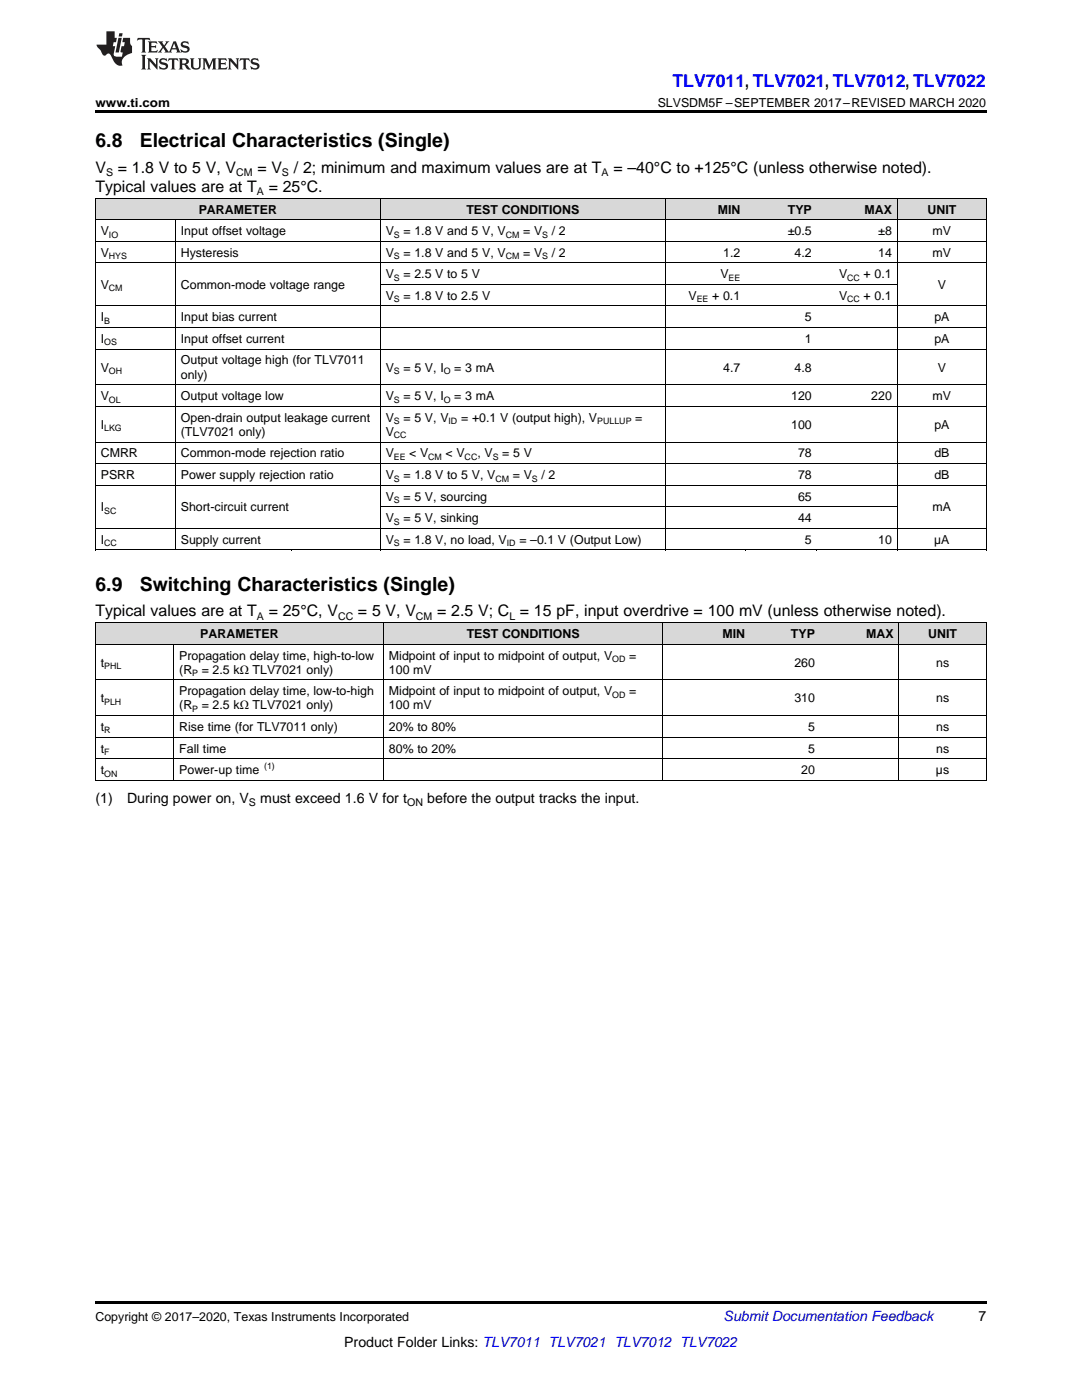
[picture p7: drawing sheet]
<svg xmlns="http://www.w3.org/2000/svg" width="216mm" height="279mm" viewBox="0 0 216 279" stroke-linecap="round" stroke-linejoin="round" font-family="sans-serif">
<defs><g id="words">
<g font-size="3.9">
<text x="19" y="29.3">6.8</text>
<text x="27.9" y="29.3">Electrical Characteristics (Single)</text>
<text x="19" y="117.9">6.9</text>
<text x="27.9" y="117.9">Switching Characteristics (Single)</text>
</g>
<text font-size="3.5" fill="#00f" x="134.2" y="17.3">TLV7011, TLV7021, TLV7012, TLV7022</text>
<g font-size="3.2">
<text x="19" y="34.4">V</text>
<text x="23.5" y="34.4">= 1.8 V to 5 V, V</text>
<text x="51.4" y="34.4">= V</text>
<text x="58.6" y="34.4">/ 2; minimum and maximum values are at T</text>
<text x="122.4" y="34.4">= –40°C to +125°C (unless otherwise noted).</text>
<text x="19" y="38.3">Typical values are at T</text>
<text x="53.6" y="38.3">= 25°C.</text>
<text x="19" y="123">Typical values are at T</text>
<text x="53.6" y="123">= 25°C, V</text>
<text x="71.4" y="123">= 5 V, V</text>
<text x="87.2" y="123">= 2.5 V; C = 15 pF, input overdrive = 100 mV (unless otherwise noted).</text>
</g>
<g font-size="2.8">
<text x="19" y="160.3">(1)</text>
<text x="25.4" y="160.3">During power on, V</text>
<text x="51.9" y="160.3">must exceed 1.6 V for t</text>
<text x="85.3" y="160.3">before the output tracks the input.</text>
<text x="195.3" y="263.6">7</text>
<text x="68.7" y="268.9">Product Folder Links: TLV7011 TLV7021 TLV7012 TLV7022</text>
</g>
<text font-size="2.8" fill="#0000c8" x="144.4" y="263.6">Submit Documentation Feedback</text>
<g font-size="2.5">
<text x="19" y="21.4">www.ti.com</text>
<text x="131.2" y="21.4">SLVSDM5F –SEPTEMBER 2017–REVISED MARCH 2020</text>
<text x="20.1" y="46.9">V</text>
<text x="36.1" y="46.9">Input offset voltage</text>
<text x="39.7" y="42.6">PARAMETER</text>
<text x="77" y="46.9">V</text>
<text x="80.5" y="46.9">= 1.8 V and 5 V, V</text>
<text x="93.1" y="42.6">TEST CONDITIONS</text>
<text x="104.4" y="46.9">= V</text>
<text x="110.1" y="46.9">/ 2</text>
<text x="143.2" y="42.6">MIN</text>
<text x="157.2" y="42.6">TYP</text>
<text x="157.2" y="46.9">±0.5</text>
<text x="172.5" y="42.6">MAX</text>
<text x="175.3" y="46.9">±8</text>
<text x="185.1" y="42.6">UNIT</text>
<text x="186.1" y="46.9">mV</text>
<text x="20.1" y="51.2">V</text>
<text x="36.1" y="51.2">Hysteresis</text>
<text x="77" y="51.2">V</text>
<text x="80.5" y="51.2">= 1.8 V and 5 V, V</text>
<text x="104.4" y="51.2">= V</text>
<text x="110.1" y="51.2">/ 2</text>
<text x="144.3" y="51.2">1.2</text>
<text x="158.5" y="51.2">4.2</text>
<text x="175.2" y="51.2">14</text>
<text x="186.1" y="51.2">mV</text>
<text x="20.1" y="57.7">V</text>
<text x="36.1" y="57.7">Common-mode voltage range</text>
<text x="77" y="55.5">V</text>
<text x="77" y="59.8">V</text>
<text x="80.5" y="55.5">= 2.5 V to 5 V</text>
<text x="80.5" y="59.8">= 1.8 V to 2.5 V</text>
<text x="137.4" y="59.8">V</text>
<text x="142.1" y="59.8">+ 0.1</text>
<text x="143.8" y="55.5">V</text>
<text x="167.4" y="55.5">V</text>
<text x="167.4" y="59.8">V</text>
<text x="172.3" y="55.5">+ 0.1</text>
<text x="172.3" y="59.8">+ 0.1</text>
<text x="187.1" y="57.7">V</text>
<text x="20.1" y="64.1">I</text>
<text x="36.1" y="64.1">Input bias current</text>
<text x="160.6" y="64.1">5</text>
<text x="186.4" y="64.1">pA</text>
<text x="20.1" y="68.4">I</text>
<text x="36.1" y="68.4">Input offset current</text>
<text x="160.6" y="68.4">1</text>
<text x="186.4" y="68.4">pA</text>
<text x="20.1" y="74.2">V</text>
<text x="36.1" y="72.7">Output voltage high (for TLV7011</text>
<text x="36.1" y="75.6">only)</text>
<text x="77" y="74.2">V</text>
<text x="80.5" y="74.2">= 5 V, I</text>
<text x="90.6" y="74.2">= 3 mA</text>
<text x="144.3" y="74.2">4.7</text>
<text x="158.5" y="74.2">4.8</text>
<text x="187.1" y="74.2">V</text>
<text x="20.1" y="79.9">V</text>
<text x="36.1" y="79.9">Output voltage low</text>
<text x="77" y="79.9">V</text>
<text x="80.5" y="79.9">= 5 V, I</text>
<text x="90.6" y="79.9">= 3 mA</text>
<text x="157.9" y="79.9">120</text>
<text x="173.8" y="79.9">220</text>
<text x="186.1" y="79.9">mV</text>
<text x="20.1" y="85.6">I</text>
<text x="36.1" y="84.2">Open-drain output leakage current</text>
<text x="36.1" y="87">(TLV7021 only)</text>
<text x="77" y="84.2">V</text>
<text x="77" y="87">V</text>
<text x="80.5" y="84.2">= 5 V, V</text>
<text x="92" y="84.2">= +0.1 V (output high), V</text>
<text x="126.8" y="84.2">=</text>
<text x="157.9" y="85.6">100</text>
<text x="186.4" y="85.6">pA</text>
<text x="20.1" y="91.3">CMRR</text>
<text x="20.1" y="95.6">PSRR</text>
<text x="36.1" y="91.3">Common-mode rejection ratio</text>
<text x="36.1" y="95.6">Power supply rejection ratio</text>
<text x="77" y="91.3">V</text>
<text x="77" y="95.6">V</text>
<text x="80.5" y="95.6">= 1.8 V to 5 V, V</text>
<text x="81.7" y="91.3">&lt; V</text>
<text x="88.9" y="91.3">&lt; V</text>
<text x="95.3" y="91.3">, V</text>
<text x="100.2" y="91.3">= 5 V</text>
<text x="102.3" y="95.6">= V</text>
<text x="108.1" y="95.6">/ 2</text>
<text x="159.2" y="91.3">78</text>
<text x="159.2" y="95.6">78</text>
<text x="186.4" y="91.3">dB</text>
<text x="186.4" y="95.6">dB</text>
<text x="77" y="99.9">V</text>
<text x="80.5" y="99.9">= 5 V, sourcing</text>
<text x="159.2" y="99.9">65</text>
<text x="20.1" y="102.1">I</text>
<text x="36.1" y="102.1">Short-circuit current</text>
<text x="77" y="104.2">V</text>
<text x="80.5" y="104.2">= 5 V, sinking</text>
<text x="159.2" y="104.2">44</text>
<text x="186.1" y="102.1">mA</text>
<text x="20.1" y="108.5">I</text>
<text x="36.1" y="108.5">Supply current</text>
<text x="77" y="108.5">V</text>
<text x="80.5" y="108.5">= 1.8 V, no load, V</text>
<text x="103.6" y="108.5">= –0.1 V (Output Low)</text>
<text x="160.6" y="108.5">5</text>
<text x="175.2" y="108.5">10</text>
<text x="186.4" y="108.5">µA</text>
<text x="35.8" y="131.6">Propagation delay time, high-to-low</text>
<text x="40" y="127.3">PARAMETER</text>
<text x="77.6" y="131.6">Midpoint of input to midpoint of output, V</text>
<text x="93.1" y="127.3">TEST CONDITIONS</text>
<text x="125.6" y="131.6">=</text>
<text x="144.1" y="127.3">MIN</text>
<text x="157.8" y="127.3">TYP</text>
<text x="172.9" y="127.3">MAX</text>
<text x="185.2" y="127.3">UNIT</text>
<text x="20.1" y="133">t</text>
<text x="35.8" y="134.4">(R</text>
<text x="40.3" y="134.4">= 2.5 kΩ TLV7021 only)</text>
<text x="77.6" y="134.4">100 mV</text>
<text x="158.5" y="133">260</text>
<text x="186.8" y="133">ns</text>
<text x="20.1" y="140.2">t</text>
<text x="35.8" y="138.7">Propagation delay time, low-to-high</text>
<text x="35.8" y="141.6">(R</text>
<text x="40.3" y="141.6">= 2.5 kΩ TLV7021 only)</text>
<text x="77.6" y="138.7">Midpoint of input to midpoint of output, V</text>
<text x="77.6" y="141.6">100 mV</text>
<text x="125.6" y="138.7">=</text>
<text x="158.5" y="140.2">310</text>
<text x="186.8" y="140.2">ns</text>
<text x="20.1" y="145.9">t</text>
<text x="35.8" y="145.9">Rise time (for TLV7011 only)</text>
<text x="77.6" y="145.9">20% to 80%</text>
<text x="161.3" y="145.9">5</text>
<text x="186.8" y="145.9">ns</text>
<text x="20.1" y="150.2">t</text>
<text x="20.1" y="154.5">t</text>
<text x="35.8" y="150.2">Fall time</text>
<text x="35.8" y="154.5">Power-up time</text>
<text x="77.6" y="150.2">80% to 20%</text>
<text x="159.9" y="154.5">20</text>
<text x="161.3" y="150.2">5</text>
<text x="186.8" y="154.5">µs</text>
<text x="186.8" y="150.2">ns</text>
<text x="19" y="263.6">Copyright © 2017–2020, Texas Instruments Incorporated</text>
</g>
<g font-size="2.1">
<text x="21.2" y="35.1">S</text>
<text x="47.1" y="35.1">CM</text>
<text x="56.3" y="35.1">S</text>
<text x="120.1" y="35.1">A</text>
<text x="51.3" y="38.9">A</text>
<text x="51.3" y="123.6">A</text>
<text x="67.4" y="123.6">CC</text>
<text x="83" y="123.6">CM</text>
<text x="101.6" y="123.6">L</text>
<text x="49.7" y="160.9">S</text>
<text x="81.2" y="160.9">ON</text>
</g>
<g font-size="1.8">
<text x="21.7" y="47.4">IO</text>
<text x="78.6" y="47.4">S</text>
<text x="100.9" y="47.4">CM</text>
<text x="108.2" y="47.4">S</text>
<text x="21.7" y="51.7">HYS</text>
<text x="78.6" y="51.7">S</text>
<text x="100.9" y="51.7">CM</text>
<text x="108.2" y="51.7">S</text>
<text x="21.7" y="58.2">CM</text>
<text x="78.6" y="56">S</text>
<text x="145.4" y="56">EE</text>
<text x="169.1" y="56">CC</text>
<text x="20.8" y="64.6">B</text>
<text x="78.6" y="60.3">S</text>
<text x="139" y="60.3">EE</text>
<text x="169.1" y="60.3">CC</text>
<text x="20.8" y="68.9">OS</text>
<text x="21.7" y="74.6">OH</text>
<text x="78.6" y="74.6">S</text>
<text x="88.5" y="74.6">O</text>
<text x="21.7" y="80.4">OL</text>
<text x="78.6" y="80.4">S</text>
<text x="88.5" y="80.4">O</text>
<text x="20.8" y="86.1">LKG</text>
<text x="78.6" y="84.7">S</text>
<text x="78.6" y="87.5">CC</text>
<text x="89.5" y="84.7">ID</text>
<text x="119.2" y="84.7">PULLUP</text>
<text x="78.6" y="91.8">EE</text>
<text x="85.4" y="91.8">CM</text>
<text x="92.7" y="91.8">CC</text>
<text x="98.3" y="91.8">S</text>
<text x="78.6" y="96.1">S</text>
<text x="78.6" y="100.4">S</text>
<text x="98.9" y="96.1">CM</text>
<text x="106.1" y="96.1">S</text>
<text x="20.8" y="102.6">SC</text>
<text x="78.6" y="104.7">S</text>
<text x="20.8" y="109">CC</text>
<text x="78.6" y="109">S</text>
<text x="101.1" y="109">ID</text>
<text x="20.8" y="133.5">PHL</text>
<text x="38.3" y="134.9">P</text>
<text x="122.2" y="132.1">OD</text>
<text x="20.8" y="140.7">PLH</text>
<text x="38.3" y="142.1">P</text>
<text x="122.2" y="139.2">OD</text>
<text x="20.8" y="146.4">R</text>
<text x="20.8" y="150.7">F</text>
<text x="20.8" y="155">ON</text>
<text x="52.7" y="153.5">(1)</text>
</g>
</g></defs>
<g fill="#d8d8d8">
<path d="M19 124.3h15.7v4.3h-15.7z"/>
<path d="M34.7 124.3h41.9v4.3h-41.9z"/>
<path d="M76.6 124.3h55.7v4.3h-55.7z"/>
<path d="M132.3 124.3h17.5v4.3h-17.5z"/>
<path d="M149.8 124.3h13.9v4.3h-13.9z"/>
<path d="M163.7 124.3h15.7v4.3h-15.7z"/>
<path d="M179.4 124.3h17.4v4.3h-17.4z"/>
<path d="M19 39.6h16v4.3h-16z"/>
<path d="M35 39.6h23.1v4.3h-23.1z"/>
<path d="M58.1 39.6h17.8v4.3h-17.8z"/>
<path d="M75.9 39.6h56.9v4.3h-56.9z"/>
<path d="M132.8 39.6h16v4.3h-16z"/>
<path d="M148.8 39.6h14.3v4.3h-14.3z"/>
<path d="M163.1 39.6h16v4.3h-16z"/>
<path d="M179.1 39.6h17.7v4.3h-17.7z"/>
</g>
<g fill="#000">
<path d="M19 22h177.8v.5h-177.8zM19 109.7l.2 .1zM58 109.7l.1 .1zM75.8 109.7l.1 .1zM132.7 109.7l.1 .1zM148.7 109.7l.1 .1zM162.9 109.7l.2 .1zM179 109.7l.1 .1zM196.7 109.7l.1 .1zM19 155.7l.2 .1zM76.4 155.7l.2 .1zM132.2 155.7l.1 .1z"/>
<path d="M179.3 155.7l.1 .1zM196.7 155.7l.1 .1zM19 259.7h177.8v.5h-177.8z"/>
</g>
<g fill="none" stroke="#000" stroke-width=".2">
<path d="M19 39.5h177.8M19.1 39.5v70.3M75.9 39.5v70.3M132.8 39.5v70.3M179 39.5v70.3M196.8 39.5v70.3M19 52.4h177.8M19 48.1h177.8M19 43.8h177.8M35 43.9v65.9M75.9 56.7h103.1M19 76.8h177.8"/>
<path d="M19 69.7h177.8M19 65.4h177.8M19 61h177.8M19 96.8h177.8M19 92.5h177.8M19 88.2h177.8M19 81.1h177.8M19 109.7h177.8M19 105.4h177.8M75.9 101.1h103.1M19 135.7h177.8M19 128.5h177.8"/>
<path d="M19 124.2h177.8M19.1 124.2v31.6M34.7 128.6v27.2M76.5 124.2v31.6M132.3 124.2v31.6M179.3 124.2v31.6M196.8 124.2v31.6M19 155.7h177.8M19 151.4h177.8M19 147.1h177.8M19 142.8h177.8"/>
</g>
<g fill="#231f20">
<path d="M27.5 7.6l-.1 .5 .4-.2h.6v.1v2.1l-.2 .4h1l-.3-.4v-2.1l.1-.1h.5l.5 .2-.2-.5zM29.5 8.3l.2 .3v1.5l-.2 .4h1.8l.2-.6a1.04 1.04 0 0 1-1.3 .2v-.7h.6l.3 .2v-.6l-.3 .2h-.6v-.6l.8-.1 .4 .3-.2-.5zM31.5 8.3l.9 1.1-.9 1.1h.8l-.2-.2 .5-.7 .4 .7-.2 .2h1.5l-.1-.2 .1-.4h.9l.1 .4-.2 .2h1l-.3-.3-.7-1.9h-.5l-.9 2-.8-1 .9-1h-.8l.1 .3-.3 .5-.4-.6 .2-.2zM34.7 8.6l.4 1h-.7zM36.3 8.4a.63 .63 0 0 0-.2 .7 .63 .63 0 0 0 .6 .4l.6 .2 .1 .2a.75 .75 0 0 1-.7 .4 .75 .75 0 0 1-.6-.5l.1 .7 .1-.1a1.11 1.11 0 0 0 1.5-.6 1.13 1.13 0 0 0-1.2-.8l-.1-.4a1.04 1.04 0 0 1 1.2 .2l-.2-.5-.1 .1-.5-.2zM28.2 10.9l.2 .4v2.2l-.2 .4h1l-.3-.4v-2.2l.3-.4zM29.3 11.6l.3 .4v1.5l-.3 .4h.8l-.2-.4v-1.3l1.5 1.7v-1.9l.2-.4h-.7l.2 .4v.9l-1.1-1.3zM32 11.8a.62 .62 0 0 0-.2 .7 .62 .62 0 0 0 .6 .4l.6 .1 .1 .3a.76 .76 0 0 1-.7 .3 .76 .76 0 0 1-.6-.4l.1 .7 .1-.1a1.11 1.11 0 0 0 1.5-.6 1.13 1.13 0 0 0-1.2-.8l-.1-.4a1.04 1.04 0 0 1 1.2 .2l-.2-.6-.1 .1-.5-.1zM33.7 11.6l-.2 .6a.61 .61 0 0 1 .8-.3v1.6l-.2 .4h.9l-.2-.4v-1.6a.63 .63 0 0 1 .8 .3l-.2-.6zM35.6 11.6l.3 .4v1.5l-.3 .4h1l-.2-.2v-.8l.5 .2a.76 .76 0 0 0 1.2 .7l-1-1a.58 .58 0 0 0 .6-.5 .58 .58 0 0 0-.5-.6zM36.4 11.9h.1a.45 .45 0 0 1 .5 .1 .45 .45 0 0 1 .1 .5l-.7 .2zM37.9 11.6l.2 .2a2.17 2.17 0 0 0 .3 1.9 .99 .99 0 0 0 1.6-.6v-1.1l.2-.4h-.7l.2 .2a1.92 1.92 0 0 1-.2 1.8 .6 .6 0 0 1-.9-.5v-1.1l.2-.4zM40.4 11.6l.2 .4v1.5l-.2 .4h.7l-.2-.4v-1.4l.8 1.8 .8-1.8v1.4l-.2 .4h.9l-.2-.4v-1.5l.2-.4h-.8l-.6 1.5-.6-1.5zM43.4 11.6l.2 .4v1.5l-.2 .4h1.8l.2-.6a1.04 1.04 0 0 1-1.3 .1v-.6h.5l.4 .2v-.6l-.4 .2h-.5v-.7h.8l.3 .3-.1-.6zM45.5 11.6l.2 .4v1.5l-.2 .4h.7l-.2-.4v-1.3l1.5 1.7v-1.9l.2-.4h-.7l.2 .4v.9l-1.1-1.3zM47.9 11.6l-.1 .6a.61 .61 0 0 1 .8-.3v1.6l-.3 .4h1l-.3-.4 .1-1.6a.63 .63 0 0 1 .7 .3l-.1-.6zM50.2 11.8a.62 .62 0 0 0-.2 .7 .62 .62 0 0 0 .6 .4l.6 .1 .2 .3a.76 .76 0 0 1-.8 .3 .76 .76 0 0 1-.6-.4l.1 .7 .2-.1a1.11 1.11 0 0 0 1.5-.6 1.13 1.13 0 0 0-1.3-.8l-.1-.4a1.04 1.04 0 0 1 1.2 .2l-.1-.6-.2 .1-.5-.1z"/>
<path d="M21.2 6.3v2.6h-1.9l.1 .4 .7 .9a.91 .91 0 0 0 1 .8 .56 .56 0 0 1 .5-.3 .56 .56 0 0 1 .5 .3l.4 .8a1.53 1.53 0 0 0 1.9 1.2 1.54 1.54 0 0 1 1-2.1l.9-.3v-1.4a1.52 1.52 0 0 1-.3-1.6h-1.4l-.2 .8h.5l-.2 .8h-.4l-.2 1v.2l.4 .1-.2 .8a1.93 1.93 0 0 1-1.6-.3l.3-1.8h-.5l.2-.8h.4l.2-.8h-.4v-1.3zM23.6 7.6l-.6 2.9h.7l.6-2.9zM23.8 6.6l-.1 .7h.6l.2-.7z"/>
</g>
<use href="#words"/>
</svg>
